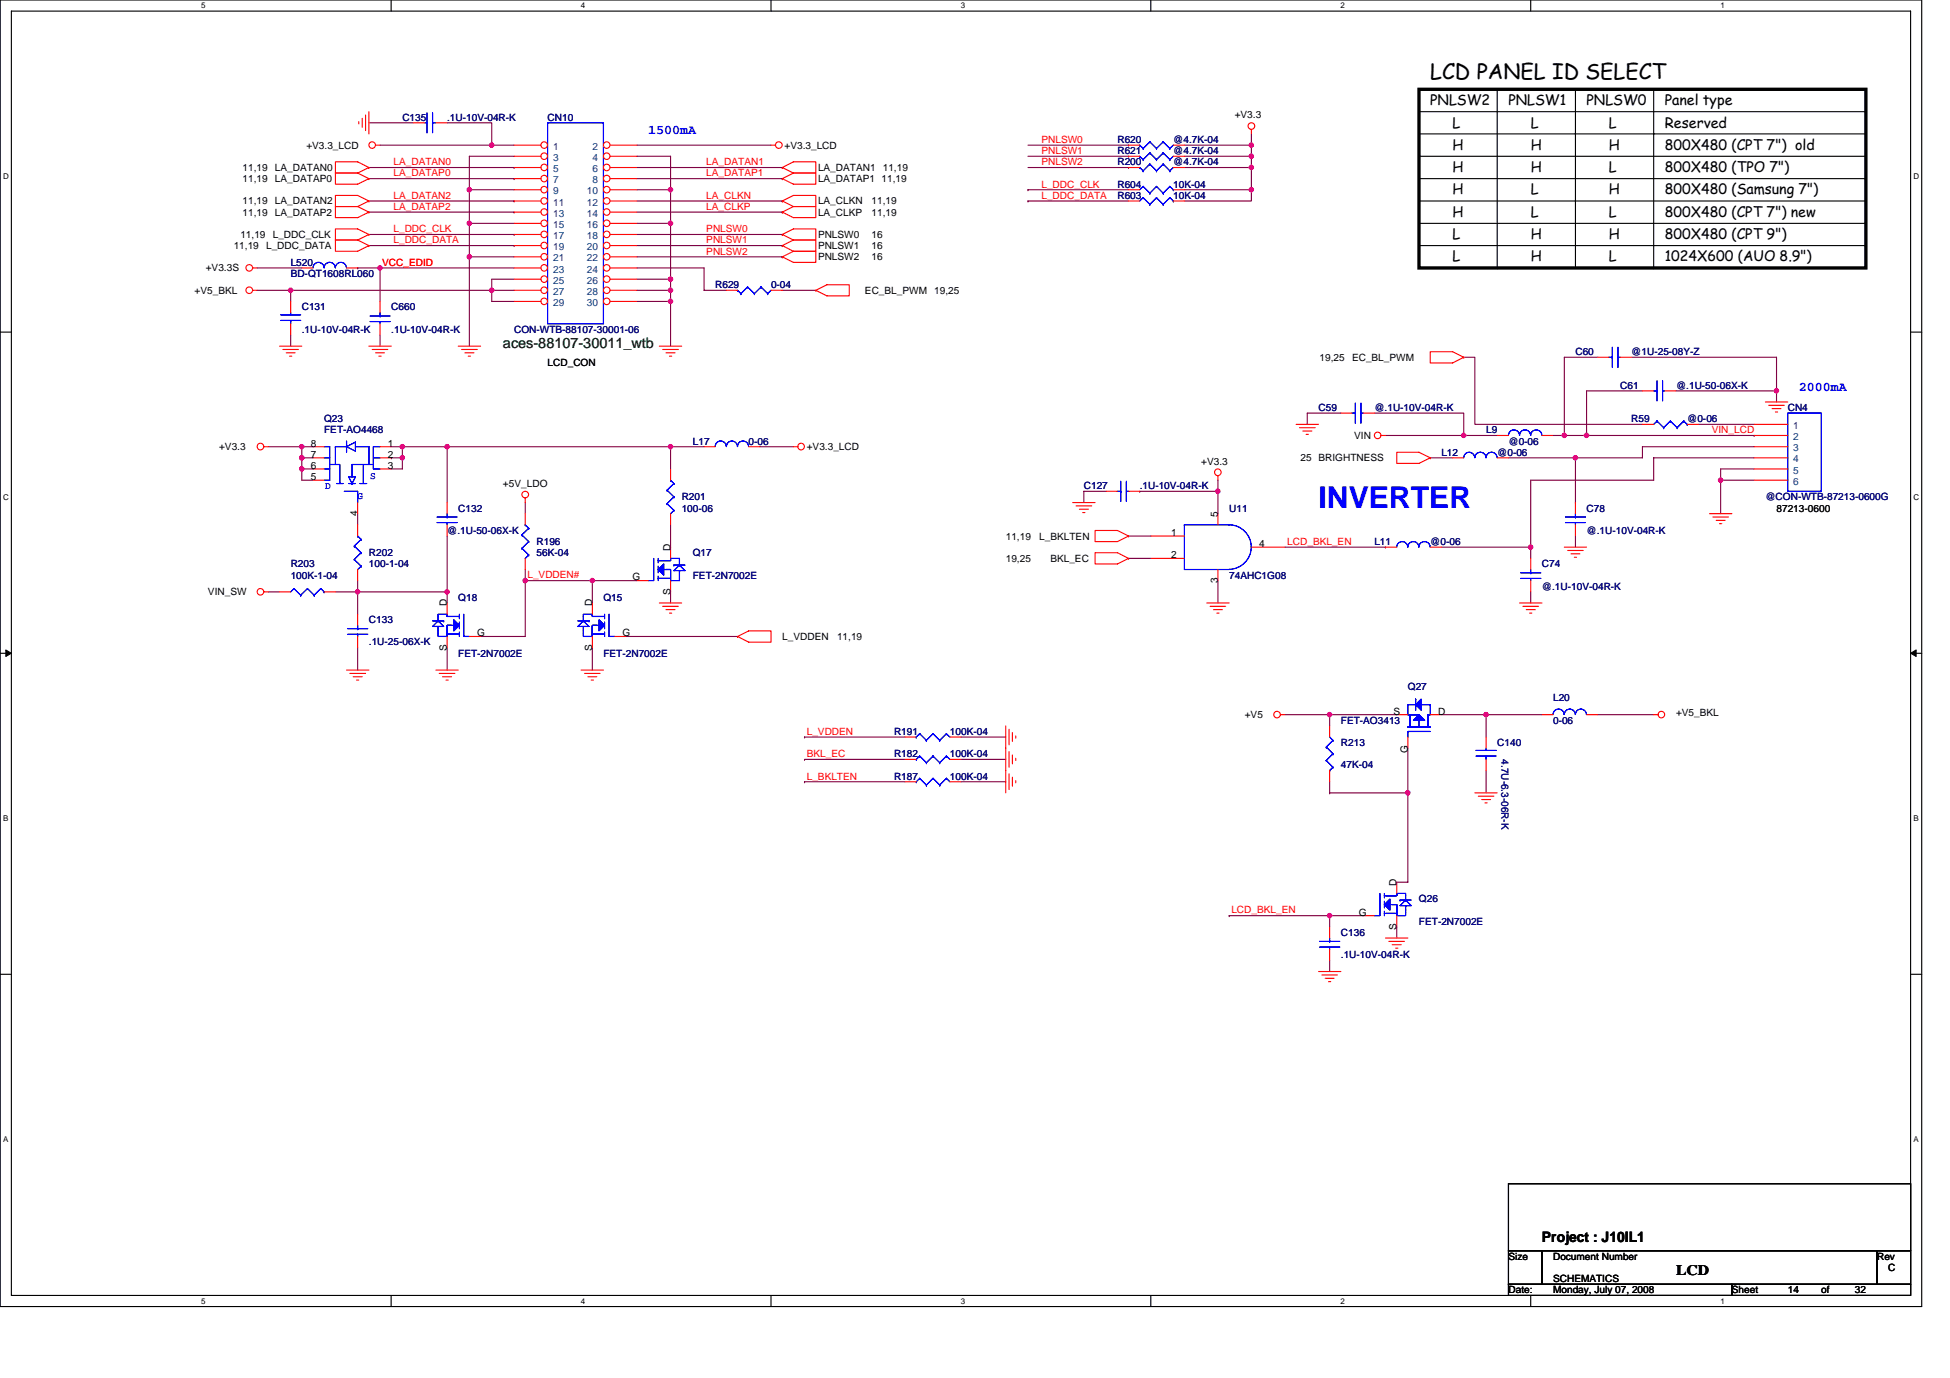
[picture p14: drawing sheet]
<svg xmlns="http://www.w3.org/2000/svg" width="297mm" height="210mm" viewBox="0 0 297 210" stroke-linecap="round" stroke-linejoin="round" font-family="sans-serif">
<defs><g id="words">
<text font-size="4.6" fill="#00f" x="200.8" y="77.4">INVERTER</text>
<text font-size="3.2" x="217.9" y="12">LCD PANEL ID SELECT</text>
<g font-size="2.2">
<text x="217.9" y="16">PNLSW2</text>
<text x="229.8" y="16">PNLSW1</text>
<text x="241.7" y="16">PNLSW0</text>
<text x="253.6" y="16">Panel type</text>
<text x="221.3" y="19.4">L</text>
<text x="221.3" y="22.8">H</text>
<text x="233.2" y="19.4">L</text>
<text x="233.2" y="22.8">H</text>
<text x="245.1" y="22.8">H</text>
<text x="245.1" y="19.4">L</text>
<text x="253.6" y="22.8">800X480 (CPT 7&quot;) old</text>
<text x="253.6" y="19.4">Reserved</text>
<text x="221.3" y="26.2">H</text>
<text x="221.3" y="29.6">H</text>
<text x="233.2" y="29.6">L</text>
<text x="233.2" y="26.2">H</text>
<text x="245.1" y="26.2">L</text>
<text x="245.1" y="29.6">H</text>
<text x="253.6" y="29.6">800X480 (Samsung 7&quot;)</text>
<text x="253.6" y="26.2">800X480 (TPO 7&quot;)</text>
<text x="221.3" y="33">H</text>
<text x="233.2" y="33">L</text>
<text x="245.1" y="33">L</text>
<text x="253.6" y="33">800X480 (CPT 7&quot;) new</text>
<text x="221.3" y="36.4">L</text>
<text x="221.3" y="39.8">L</text>
<text x="233.2" y="39.8">H</text>
<text x="233.2" y="36.4">H</text>
<text x="245.1" y="36.4">H</text>
<text x="245.1" y="39.8">L</text>
<text x="253.6" y="36.4">800X480 (CPT 9&quot;)</text>
<text x="253.6" y="39.8">1024X600 (AUO 8.9&quot;)</text>
<text x="234.9" y="189.2">Project : J10IL1</text>
<text x="255.3" y="194.3">LCD</text>
</g>
<text font-size="2.2" fill="#008000" x="76.6" y="53">aces-88107-30011_wtb</text>
<g font-size="2" fill="#00f">
<text x="98.7" y="20.4">1500mA</text>
<text x="274" y="59.6">2000mA</text>
</g>
<g font-size="1.5">
<text x="46.7" y="22.6">+V3.3_LCD</text>
<text x="119.5" y="22.6">+V3.3_LCD</text>
<text x="188.1" y="18.1">+V3.3</text>
<text x="37" y="27.7">11,19</text>
<text x="37" y="26">11,19</text>
<text x="41.9" y="27.7">LA_DATAP0</text>
<text x="41.9" y="26">LA_DATAN0</text>
<text x="124.6" y="26">LA_DATAN1</text>
<text x="124.6" y="27.7">LA_DATAP1 11,19</text>
<text x="134.5" y="26">11,19</text>
<text x="37" y="31.2">11,19</text>
<text x="37" y="32.9">11,19</text>
<text x="41.9" y="31.2">LA_DATAN2</text>
<text x="41.9" y="32.9">LA_DATAP2</text>
<text x="124.6" y="31.2">LA_CLKN</text>
<text x="124.6" y="32.9">LA_CLKP</text>
<text x="132.8" y="31.2">11,19</text>
<text x="132.8" y="32.9">11,19</text>
<text x="31.3" y="41.4">+V3.3S</text>
<text x="35.6" y="38">11,19</text>
<text x="36.6" y="36.3">11,19</text>
<text x="40.5" y="38">L_DDC_DATA</text>
<text x="41.5" y="36.3">L_DDC_CLK</text>
<text x="124.6" y="38">PNLSW1</text>
<text x="124.6" y="39.7">PNLSW2</text>
<text x="124.6" y="36.3">PNLSW0</text>
<text x="132.8" y="38">16</text>
<text x="132.8" y="39.7">16</text>
<text x="132.8" y="36.3">16</text>
<text x="29.7" y="44.8">+V5_BKL</text>
<text x="131.8" y="44.8">EC_BL_PWM</text>
<text x="142.3" y="44.8">19,25</text>
<text x="83.4" y="55.8">LCD_CON</text>
<text x="201" y="55">19,25</text>
<text x="205.9" y="55">EC_BL_PWM</text>
<text x="33.4" y="68.6">+V3.3</text>
<text x="47.3" y="71.4">6</text>
<text x="47.3" y="69.7">7</text>
<text x="47.3" y="68.1">8</text>
<text x="59.1" y="68.1">1</text>
<text x="59.1" y="69.7">2</text>
<text x="59.1" y="71.4">3</text>
<text x="122.9" y="68.6">+V3.3_LCD</text>
<text x="183" y="70.8">+V3.3</text>
<text x="198.1" y="70.3">25 BRIGHTNESS</text>
<text x="206.3" y="66.9">VIN</text>
<text x="47.3" y="73.2">5</text>
<text x="76.6" y="74.2">+5V_LDO</text>
<text x="270.6" y="78">87213-0600</text>
<text x="54.5" y="78.6" transform="rotate(-90 54.5 78.6)">4</text>
<text x="102.1" y="83.9" transform="rotate(-90 102.1 83.9)">D</text>
<text x="153.2" y="82.2">11,19</text>
<text x="158.3" y="82.2">L_BKLTEN</text>
<text x="178.4" y="81.7">1</text>
<text x="185.5" y="78.8" transform="rotate(-90 185.5 78.8)">5</text>
<text x="191.8" y="83.4">4</text>
<text x="96.4" y="88.5">G</text>
<text x="153.2" y="85.6">19,25</text>
<text x="160" y="85.6">BKL_EC</text>
<text x="178.4" y="85.1">2</text>
<text x="185.5" y="88.8" transform="rotate(-90 185.5 88.8)">3</text>
<text x="31.7" y="90.7">VIN_SW</text>
<text x="68.1" y="92.4" transform="rotate(-90 68.1 92.4)">D</text>
<text x="90.2" y="92.4" transform="rotate(-90 90.2 92.4)">D</text>
<text x="102.1" y="90.7" transform="rotate(-90 102.1 90.7)">S</text>
<text x="68.1" y="99.2" transform="rotate(-90 68.1 99.2)">S</text>
<text x="72.7" y="97">G</text>
<text x="90.2" y="99.2" transform="rotate(-90 90.2 99.2)">S</text>
<text x="94.8" y="97">G</text>
<text x="119.2" y="97.5">L_VDDEN</text>
<text x="127.5" y="97.5">11,19</text>
<text x="189.6" y="109.4">+V5</text>
<text x="212.3" y="108.9">S</text>
<text x="219.1" y="108.9">D</text>
<text x="255.3" y="109.1">+V5_BKL</text>
<text x="214.4" y="114.7" transform="rotate(-90 214.4 114.7)">G</text>
<text x="212.7" y="135" transform="rotate(-90 212.7 135)">D</text>
<text x="207" y="139.5">G</text>
<text x="212.7" y="141.7" transform="rotate(-90 212.7 141.7)">S</text>
<text x="229.8" y="192">Size</text>
<text x="236.6" y="192">Document Number</text>
<text x="285.9" y="192">Rev</text>
<text x="229.8" y="197.1">Date:</text>
<text x="236.6" y="195.4">SCHEMATICS</text>
<text x="236.6" y="197.1">Monday, July 07, 2008</text>
<text x="263.8" y="197.1">Sheet</text>
<text x="272.3" y="197.1">14</text>
<text x="277.4" y="197.1">of</text>
<text x="282.5" y="197.1">32</text>
<text x="287.6" y="193.7">C</text>
</g>
<g font-size="1.5" fill="#000080">
<text x="61.3" y="18.4">C135</text>
<text x="68.1" y="18.4">.1U-10V-04R-K</text>
<text x="83.4" y="18.4">CN10</text>
<text x="170.2" y="23.5">R621</text>
<text x="170.2" y="21.8">R620</text>
<text x="178.7" y="23.5">@4.7K-04</text>
<text x="178.7" y="21.8">@4.7K-04</text>
<text x="170.2" y="28.6">R604</text>
<text x="170.2" y="25.2">R200</text>
<text x="178.7" y="28.6">10K-04</text>
<text x="178.7" y="25.2">@4.7K-04</text>
<text x="170.2" y="30.3">R603</text>
<text x="178.7" y="30.3">10K-04</text>
<text x="44.3" y="40.5">L520</text>
<text x="44.3" y="42.2">BD-QT1608RL060</text>
<text x="46" y="47.3">C131</text>
<text x="59.6" y="47.3">C660</text>
<text x="108.9" y="43.9">R629</text>
<text x="117.4" y="43.9">0-04</text>
<text x="46" y="50.7">.1U-10V-04R-K</text>
<text x="59.6" y="50.7">.1U-10V-04R-K</text>
<text x="78.3" y="50.7">CON-WTB-88107-30001-06</text>
<text x="240" y="54.1">C60</text>
<text x="246.8" y="59.2">C61</text>
<text x="248.5" y="54.1">@1U-25-08Y-Z</text>
<text x="255.3" y="59.2">@.1U-50-06X-K</text>
<text x="49.4" y="64.3">Q23</text>
<text x="200.8" y="62.6">C59</text>
<text x="209.4" y="62.6">@.1U-10V-04R-K</text>
<text x="248.5" y="64.3">R59</text>
<text x="257" y="64.3">@0-06</text>
<text x="272.3" y="62.6">CN4</text>
<text x="49.4" y="66">FET-AO4468</text>
<text x="105.5" y="67.7">L17</text>
<text x="114" y="67.7">0-06</text>
<text x="219.6" y="69.4">L12</text>
<text x="226.4" y="66">L9</text>
<text x="228.1" y="69.4">@0-06</text>
<text x="229.8" y="67.7">@0-06</text>
<text x="69.8" y="78">C132</text>
<text x="103.8" y="76.2">R201</text>
<text x="103.8" y="78">100-06</text>
<text x="165.1" y="74.5">C127</text>
<text x="173.6" y="74.5">.1U-10V-04R-K</text>
<text x="187.2" y="78">U11</text>
<text x="241.7" y="78">C78</text>
<text x="268.9" y="76.2">@CON-WTB-87213-0600G</text>
<text x="68.1" y="81.3">@.1U-50-06X-K</text>
<text x="81.7" y="83.1">R196</text>
<text x="209.4" y="83.1">L11</text>
<text x="217.9" y="83.1">@0-06</text>
<text x="241.7" y="81.3">@.1U-10V-04R-K</text>
<text x="44.3" y="86.5">R203</text>
<text x="44.3" y="88.2">100K-1-04</text>
<text x="56.2" y="84.8">R202</text>
<text x="56.2" y="86.5">100-1-04</text>
<text x="81.7" y="84.8">56K-04</text>
<text x="105.5" y="84.8">Q17</text>
<text x="105.5" y="88.2">FET-2N7002E</text>
<text x="187.2" y="88.2">74AHC1G08</text>
<text x="234.9" y="86.5">C74</text>
<text x="234.9" y="89.9">@.1U-10V-04R-K</text>
<text x="56.2" y="95">C133</text>
<text x="69.8" y="91.6">Q18</text>
<text x="91.9" y="91.6">Q15</text>
<text x="56.2" y="98.4">.1U-25-06X-K</text>
<text x="69.8" y="100.1">FET-2N7002E</text>
<text x="91.9" y="100.1">FET-2N7002E</text>
<text x="214.5" y="105.2">Q27</text>
<text x="236.6" y="106.9">L20</text>
<text x="136.2" y="112">R191</text>
<text x="144.7" y="112">100K-04</text>
<text x="204.3" y="113.7">R213</text>
<text x="204.3" y="110.3">FET-AO3413</text>
<text x="228.1" y="113.7">C140</text>
<text x="236.6" y="110.3">0-06</text>
<text x="136.2" y="115.4">R182</text>
<text x="136.2" y="118.8">R187</text>
<text x="144.7" y="115.4">100K-04</text>
<text x="144.7" y="118.8">100K-04</text>
<text x="204.3" y="117.1">47K-04</text>
<text x="228.7" y="115.7" transform="rotate(90 228.7 115.7)">4.7U-6.3-06R-K</text>
<text x="216.2" y="137.5">Q26</text>
<text x="204.3" y="142.6">C136</text>
<text x="216.2" y="140.9">FET-2N7002E</text>
<text x="204.3" y="146">.1U-10V-04R-K</text>
</g>
<g font-size="1.5" fill="#004080">
<text x="84.3" y="22.8">1</text>
<text x="90.2" y="22.8">2</text>
<text x="84.3" y="24.5">3</text>
<text x="84.3" y="26.2">5</text>
<text x="84.3" y="27.9">7</text>
<text x="84.3" y="29.6">9</text>
<text x="89.4" y="29.6">10</text>
<text x="90.2" y="24.5">4</text>
<text x="90.2" y="26.2">6</text>
<text x="90.2" y="27.9">8</text>
<text x="84.3" y="31.3">11</text>
<text x="84.3" y="33">13</text>
<text x="84.3" y="34.7">15</text>
<text x="89.4" y="31.3">12</text>
<text x="89.4" y="33">14</text>
<text x="89.4" y="34.7">16</text>
<text x="84.3" y="36.4">17</text>
<text x="84.3" y="38.1">19</text>
<text x="84.3" y="39.8">21</text>
<text x="84.3" y="41.5">23</text>
<text x="89.4" y="36.4">18</text>
<text x="89.4" y="38.1">20</text>
<text x="89.4" y="39.8">22</text>
<text x="89.4" y="41.5">24</text>
<text x="84.3" y="43.2">25</text>
<text x="84.3" y="44.9">27</text>
<text x="84.3" y="46.6">29</text>
<text x="89.4" y="43.2">26</text>
<text x="89.4" y="44.9">28</text>
<text x="89.4" y="46.6">30</text>
<text x="273.2" y="65.4">1</text>
<text x="273.2" y="67.1">2</text>
<text x="273.2" y="68.8">3</text>
<text x="273.2" y="70.5">4</text>
<text x="273.2" y="72.2">5</text>
<text x="273.2" y="73.9">6</text>
</g>
<g font-size="1.5" fill="#f00">
<text x="158.6" y="21.8">PNLSW0</text>
<text x="158.6" y="23.5">PNLSW1</text>
<text x="59.9" y="25.2">LA_DATAN0</text>
<text x="59.9" y="26.9">LA_DATAP0</text>
<text x="107.6" y="25.2">LA_DATAN1</text>
<text x="107.6" y="26.9">LA_DATAP1</text>
<text x="158.6" y="25.2">PNLSW2</text>
<text x="158.6" y="28.6">L_DDC_CLK</text>
<text x="59.9" y="30.3">LA_DATAN2</text>
<text x="59.9" y="32">LA_DATAP2</text>
<text x="59.9" y="35.4">L_DDC_CLK</text>
<text x="107.6" y="35.4">PNLSW0</text>
<text x="107.6" y="30.3">LA_CLKN</text>
<text x="107.6" y="32">LA_CLKP</text>
<text x="158.6" y="30.3">L_DDC_DATA</text>
<text x="58.2" y="40.5">VCC_EDID</text>
<text x="59.9" y="37.1">L_DDC_DATA</text>
<text x="107.6" y="37.1">PNLSW1</text>
<text x="107.6" y="38.8">PNLSW2</text>
<text x="260.7" y="66">VIN_LCD</text>
<text x="196.1" y="83">LCD_BKL_EN</text>
<text x="80.3" y="88.1">L_VDDEN#</text>
<text x="122.9" y="112">L_VDDEN</text>
<text x="122.9" y="115.4">BKL_EC</text>
<text x="122.9" y="118.8">L_BKLTEN</text>
<text x="187.6" y="139.2">LCD_BKL_EN</text>
</g>
<g font-size="1.5" fill="#00f">
<text x="49.5" y="74.5">D</text>
<text x="54.5" y="76.1">G</text>
<text x="56.4" y="73">S</text>
</g>
<g font-size="1.2">
<text x="30.6" y="1.2">5</text>
<text x="88.5" y="1.2">4</text>
<text x="146.4" y="1.2">3</text>
<text x="204.2" y="1.2">2</text>
<text x="262.1" y="1.2">1</text>
<text x=".5" y="27.2">D</text>
<text x="291.5" y="27.2">D</text>
<text x=".5" y="76.1">C</text>
<text x="291.5" y="76.1">C</text>
<text x=".5" y="125.1">B</text>
<text x="291.5" y="125.1">B</text>
<text x=".5" y="174">A</text>
<text x="291.5" y="174">A</text>
<text x="30.6" y="198.6">5</text>
<text x="88.5" y="198.6">4</text>
<text x="146.4" y="198.6">3</text>
<text x="204.2" y="198.6">2</text>
<text x="262.1" y="198.6">1</text>
</g>
</g></defs>
<path d="M0 0h292.7v199.1h-292.7zM1.7 1.7h289.3v195.7h-289.3z" fill="none" stroke="#000" stroke-width=".17"/>
<g fill="#fff">
<path d="M30.6 .2h.7v1.3h-.7z"/>
<path d="M30.6 197.6h.7v1.3h-.7z"/>
</g>
<path d="M59.6 0v1.7M59.6 197.4v1.7" fill="none" stroke="#000" stroke-width=".17"/>
<g fill="#fff">
<path d="M88.5 .2h.7v1.3h-.7z"/>
<path d="M88.5 197.6h.7v1.3h-.7z"/>
</g>
<path d="M117.5 0v1.7M117.5 197.4v1.7" fill="none" stroke="#000" stroke-width=".17"/>
<g fill="#fff">
<path d="M146.4 .2h.6v1.3h-.6z"/>
<path d="M146.4 197.6h.6v1.3h-.6z"/>
</g>
<path d="M175.3 0v1.7M175.3 197.4v1.7" fill="none" stroke="#000" stroke-width=".17"/>
<g fill="#fff">
<path d="M204.2 .2h.7v1.3h-.7z"/>
<path d="M204.2 197.6h.7v1.3h-.7z"/>
</g>
<path d="M233.2 0v1.7M233.2 197.4v1.7" fill="none" stroke="#000" stroke-width=".17"/>
<g fill="#fff">
<path d="M262.1 .2h.6v1.3h-.6z"/>
<path d="M262.1 197.6h.6v1.3h-.6z"/>
<path d="M.5 26.1h.8v1.4h-.8z"/>
<path d="M291.5 26.1h.8v1.4h-.8z"/>
<path d="M.5 75.1h.8v1.3h-.8z"/>
<path d="M291.5 75.1h.8v1.3h-.8z"/>
</g>
<path d="M0 50.6h1.7M291 50.6h1.7" fill="none" stroke="#000" stroke-width=".17"/>
<g fill="#fff">
<path d="M.5 124h.7v1.3h-.7z"/>
<path d="M291.5 124h.7v1.3h-.7z"/>
</g>
<path d="M0 99.5h1.7M291 99.5h1.7" fill="none" stroke="#000" stroke-width=".17"/>
<path d="M.9 99l.8 .5-.8 .5zM291 99.5l.9-.5v1z" fill="#000" stroke="#000" stroke-width=".15"/>
<g fill="#fff">
<path d="M.5 172.9h.7v1.3h-.7z"/>
<path d="M291.5 172.9h.7v1.3h-.7z"/>
</g>
<g fill="none" stroke="#000" stroke-width=".17">
<path d="M216.2 17h68M228.1 13.6v27.2M240 13.6v27.2M251.9 13.6v27.2M284.2 17h.1M216.2 20.4h68M216.2 23.8h68M216.2 27.2h68M216.2 34h68M216.2 37.4h68M216.2 30.6h68M284.2 34h.1"/>
<path d="M284.2 37.4h.1M284.2 30.6h.1M228.1 40.8h.1M251.9 40.8h.1M0 148.5h1.7M291 148.5h1.7M229.8 180.4h61.2v10.2h-61.2zM229.8 190.6h5.1v5.1h-5.1zM229.8 195.7h34v1.7h-34zM234.9 190.6h51v5.1h-51zM263.8 195.7h27.2v1.7h-27.2zM285.9 190.6h5.1v5.1h-5.1z"/>
</g>
<g fill="none" stroke="#800040" stroke-width=".17">
<path d="M56.2 18.7h6.8M68.1 18.7h6.8v3.4M56.2 30.6h22.1M56.2 25.5h22.1M56.2 32.3h22.1M56.2 27.2h22.1M56.2 35.7h22.1M56.2 37.4h22.1M57.9 22.1h17M71.5 39.1v13.6M71.5 34h.1M71.5 34h6.8"/>
<path d="M71.5 28.9h.1M71.5 28.9h6.8M71.5 39.1h6.8M71.5 39.1h.1M74.9 22.1h.1M74.9 22.1h3.4M78.3 30.6h.1M78.3 25.5h.1M78.3 32.3h.1M78.3 27.2h.1M78.3 35.7h.1M78.3 37.4h.1"/>
<path d="M78.3 23.8h-6.8v15.3M97 23.8h5.1v20.4M97 22.1h20.5M97 28.9h5.1M97 34h5.1M97 30.6h22.2M97 25.5h22.2M97 32.3h22.2M97 27.2h22.2M97 35.7h22.2M97 37.4h22.2M97 39.1h22.2"/>
<path d="M102.1 34h.1M102.1 28.9h.1M119.2 25.5h.1M119.2 35.7h.1M119.2 37.4h.1M119.2 30.6h.1M119.2 27.2h.1M119.2 39.1h.1M119.2 32.3h.1M156.6 30.6h.1M156.6 28.9h.1M156.6 22.1h15.3"/>
<path d="M156.6 30.6h15.3M156.6 25.5h15.3M156.6 23.8h15.3M156.6 28.9h15.3M171.9 22.1h.1M171.9 23.8h.1M171.9 25.5h.1M180.4 25.5h10.2M180.4 22.1h10.2M180.4 23.8h10.2M190.6 23.8h.1M190.6 22.1h.1"/>
<path d="M190.6 23.8v1.7M190.6 22.1v1.7M190.6 20.4v1.7M190.6 25.5v3.4h-10.2M190.6 25.5h.1M190.6 28.9v1.7h-10.2M39.2 40.8h6.8M39.2 44.2h5.1M44.3 44.2h.1M44.3 44.2h30.6v1.7h3.4M44.3 51.1v1.6M44.3 44.2v1.7"/>
<path d="M54.5 40.8h3.4v5.1M54.5 40.8h.1M57.9 40.8h.1M57.9 51.1v1.6M57.9 40.8h20.4M78.3 42.5h-3.4v1.7h3.4M97 40.8h10.2v3.4h3.5M97 44.2h5.1M97 42.5h5.1M97 45.9h5.1M102.1 44.2v1.7M102.1 45.9v6.8"/>
<path d="M102.1 45.9h.1M102.1 44.2h.1M102.1 42.5h.1M119.2 44.2h5.1M223 54.4h1.7v10.3h25.5M243.4 54.4h-5.1v12M248.5 54.4h22.1v5.2M250.2 59.6h-8.5v6.8h25.5M255.3 59.6h15.3M270.6 59.6v1.7M270.6 59.6h.1M40.9 68.1h5.1"/>
<path d="M46 71.5h.1M46 68.1v5.1h1.7M46 68.1h.1M46 69.8h1.7M46 68.1h1.7M46 71.5h1.7M46 69.8h.1M54.5 78.3v1.7M59.6 68.1h1.7M59.6 69.8h.1M59.6 69.8h1.7M61.3 68.1h6.8v8.5"/>
<path d="M61.3 68.1h.1M61.3 69.8v1.7h-1.7M61.3 68.1v1.7M68.1 68.1h.1M68.1 68.1h39.1M80 76.6v1.7M102.1 80v3.4M102.1 68.1v3.4M102.1 68.1h.1M115.8 68.1h5.1M168.5 74.9h-3.4v1.7M173.6 74.9h.1"/>
<path d="M173.6 74.9h11.9M185.5 74.9v3.4M185.5 73.2v1.7M204.3 62.9h-5.2v1.8M209.4 62.9h13.6v3.5M211 66.4h12M217.9 69.8h3.4M223 66.4h.1M223 66.4h5.1M229.8 69.8h10.2M236.6 66.4h5.1M238.3 66.4h.1"/>
<path d="M240 76.6h.1M240 69.8v6.8M241.7 66.4h.1M258.7 64.7h8.5M262.1 73.2h.1M262.1 73.2h5.1M262.1 73.2v5.1M267.2 68.1h-17v1.7h-10.2M267.2 69.8h-15.3v3.4h-18.7v10.2M267.2 71.5h-5.1v1.7M267.2 66.4h.1M40.9 90.2h1.7"/>
<path d="M51.1 90.2h3.4M54.5 98.7v3.4M54.5 90.2v3.4M54.5 90.2h.1M54.5 88.5v1.7M54.5 90.2h13.6M68.1 81.7v8.5M68.1 90.2v1.7M68.1 98.7v3.4M80 86.8v1.7M80 88.5h.1M80 88.5v8.5h-6.8"/>
<path d="M80 88.5h10.2M90.2 98.7v3.4M90.2 88.5v3.4M90.2 88.5h6.8M95.3 97h17M102.1 90.2v1.7M171.9 81.7h3.4M171.9 85.1h3.4M185.5 88.5v3.4M195.7 83.4h15.3M211 83.4h.1M219.6 83.4h13.6"/>
<path d="M233.2 90.2v1.7M233.2 83.4v1.7M233.2 83.4h.1M240 81.7v1.7M122.6 115.7h.1M122.6 119.1h.1M122.6 112.3h.1M122.6 115.7h15.3M122.6 119.1h15.3M122.6 112.3h15.3M146.4 115.7h6.8M146.4 119.1h6.8"/>
<path d="M146.4 112.3h6.8M195.7 108.9h6.8M202.5 108.9h.1M202.5 108.9v1.7M202.5 119.1v1.7M202.5 108.9h10.3M214.5 114v6.8M219.6 108.9h6.8M226.4 108.9v3.4M226.4 108.9h.1M226.4 117.4v3.4M226.4 108.9h8.5"/>
<path d="M243.4 108.9h8.5M187.2 139.5h.1M187.2 139.5h15.3M202.5 139.5h5.1M202.5 120.8h.1M202.5 139.5h.1M202.5 120.8h12M202.5 139.5v1.7M214.5 120.8v13.6h-1.7M202.5 146.3v1.7M212.8 141.2v1.7"/>
</g>
<g fill="#f0f" stroke="#f0f" stroke-width=".17">
<circle cx="74.9" cy="22.1" r=".33"/>
<circle cx="71.5" cy="34" r=".33"/>
<circle cx="102.1" cy="45.9" r=".33"/>
<circle cx="71.5" cy="28.9" r=".33"/>
<circle cx="102.1" cy="34" r=".33"/>
<circle cx="102.1" cy="44.2" r=".33"/>
<circle cx="71.5" cy="39.1" r=".33"/>
<circle cx="102.1" cy="42.5" r=".33"/>
<circle cx="102.1" cy="28.9" r=".33"/>
<circle cx="190.6" cy="23.8" r=".33"/>
<circle cx="190.6" cy="22.1" r=".33"/>
<circle cx="262.1" cy="73.2" r=".33"/>
<circle cx="240" cy="69.8" r=".33"/>
<circle cx="241.7" cy="66.3" r=".33"/>
<circle cx="238.3" cy="66.3" r=".33"/>
<circle cx="233.2" cy="83.4" r=".33"/>
<circle cx="223" cy="66.3" r=".33"/>
<circle cx="270.6" cy="59.6" r=".33"/>
<circle cx="185.5" cy="74.9" r=".33"/>
<circle cx="61.3" cy="68.1" r=".33"/>
<circle cx="46" cy="71.4" r=".33"/>
<circle cx="90.2" cy="88.5" r=".33"/>
<circle cx="80" cy="88.5" r=".33"/>
<circle cx="46" cy="69.8" r=".33"/>
<circle cx="46" cy="68.1" r=".33"/>
<circle cx="68.1" cy="90.2" r=".33"/>
<circle cx="54.5" cy="90.2" r=".33"/>
<circle cx="61.3" cy="69.8" r=".33"/>
<circle cx="68.1" cy="68.1" r=".33"/>
<circle cx="190.6" cy="28.9" r=".33"/>
<circle cx="190.6" cy="25.5" r=".33"/>
<circle cx="57.9" cy="40.8" r=".33"/>
<circle cx="74.9" cy="44.2" r=".33"/>
<circle cx="44.3" cy="44.2" r=".33"/>
<circle cx="226.4" cy="108.9" r=".33"/>
<circle cx="202.5" cy="108.9" r=".33"/>
<circle cx="214.4" cy="120.8" r=".33"/>
<circle cx="202.5" cy="139.5" r=".33"/>
<circle cx="102.1" cy="68.1" r=".33"/>
</g>
<g fill="none" stroke="#f00" stroke-width=".17">
<path d="M54.6 18.5v.4M55.2 18v1.4M55.7 17.5v2.4M56.2 17v3.4M190.6 19.7v.7M54.5 26.4h-3.4v1.7h3.4l1.7-.9M54.5 31.5h-3.4v1.7h3.4l1.7-.9M54.5 36.6h-3.4v1.7h3.4l1.7-.9M54.5 26.4l1.7 .8M54.5 31.5l1.7 .8M54.5 36.6l1.7 .8M56.2 27.2h.1"/>
<path d="M56.2 30.6l-1.7-.8h-3.4v1.7h3.4M56.2 30.6h.1M56.2 25.5l-1.7-.8h-3.4v1.7h3.4M56.2 25.5h.1M56.2 32.3h.1M56.2 35.7l-1.7-.8h-3.4v1.7h3.4M56.2 35.7h.1M56.2 37.4h.1M56.2 30.6l-1.7 .9M56.2 25.5l-1.7 .9M56.2 35.7l-1.7 .9M57.2 22.1h.7"/>
<path d="M117.5 22.1h.6M119.2 37.4h.1M119.2 39.1h.1M119.2 35.7l1.7-.8h3.4v1.7h-3.4M119.2 35.7h.1M119.2 30.6l1.7-.8h3.4v1.7h-3.4M119.2 30.6h.1M119.2 32.3h.1M119.2 25.5l1.7-.8h3.4v1.7h-3.4M119.2 25.5h.1M119.2 27.2h.1M119.2 37.4l1.7 .9"/>
<path d="M119.2 35.7l1.7 .9M119.2 30.6l1.7 .9M119.2 25.5l1.7 .9M120.9 36.6h3.4v1.7h-3.4M120.9 38.3h3.4v1.7h-3.4l-1.7-.9M120.9 31.5h3.4v1.7h-3.4l-1.7-.9M120.9 26.4h3.4v1.7h-3.4l-1.7-.9M120.9 36.6l-1.7 .8M120.9 38.3l-1.7 .8M120.9 31.5l-1.7 .8M120.9 26.4l-1.7 .8M171.9 23.8h1.7"/>
<path d="M171.9 30.6h1.7M171.9 28.9h1.7M171.9 25.5h1.7M178.7 23.8h1.7M178.7 30.6h1.7M178.7 28.9h1.7M178.7 25.5h1.7M38.5 44.2h.7M38.5 40.8h.7M42.6 52.7h3.4M43.1 53.3h2.4M43.6 53.8h1.4"/>
<path d="M44.1 54.3h.3M56.2 52.7h3.4M56.7 53.3h2.4M57.2 53.8h1.4M57.7 54.3h.4M57.9 45.9v1.7M57.9 49.3v1.8M69.8 52.7h3.4M70.3 53.3h2.4M70.8 53.8h1.4M71.3 54.3h.4M100.4 52.7h3.4"/>
<path d="M100.9 53.3h2.4M101.4 53.8h1.4M102 54.3h.3M110.7 44.2h1.6M117.5 44.2h1.7M124.3 44.2l1.7-.8h3.4v1.7h-3.4zM124.3 44.2h.1M217.9 53.6h3.4l1.7 .8-1.7 .9h-3.4zM223 54.4h.1M250.2 59.6h1.7M253.6 59.6h1.7M40.2 68.1h.7"/>
<path d="M80 75.9v.7M107.2 68.1h1.7M114 68.1h1.8M120.9 68.1h.6M163.4 76.6h3.4M163.9 77.1h2.4M164.4 77.6h1.4M164.9 78.1h.4M185.5 72.5v.7M185.5 78.3v1.7M197.4 64.7h3.4M197.9 65.2h2.4"/>
<path d="M198.5 65.7h1.3M199 66.2h.3M204.3 62.9h1.6M207.6 62.9h1.8M210.4 66.4h.6M212.8 68.9h3.4l1.7 .9-1.7 .8h-3.4zM217.9 69.8h.1M221.3 69.8h1.7M228.1 69.8h1.7M250.2 64.7h1.7M257 64.7h1.7M260.4 78.3h3.4"/>
<path d="M260.9 78.8h2.4M261.4 79.3h1.4M261.9 79.8h.4M267.2 68.1h5.1M267.2 64.7h5.1M267.2 66.4h5.1M267.2 69.8h5.1M267.2 71.5h5.1M267.2 73.2h5.1M268.9 61.3h3.4M269.4 61.8h2.4M269.9 62.3h1.4"/>
<path d="M270.4 62.8h.4M40.2 90.2h.7M42.6 90.2h1.7M49.4 90.2h1.7M54.5 93.6v1.7M54.5 97v1.7M90.2 91.9v1.7M90.2 97v1.7M93.6 97h1.7M100.4 91.9h3.4M100.9 92.4h2.4M101.4 92.9h1.4"/>
<path d="M102 93.4h.3M112.3 97l1.7-.9h3.5v1.8h-3.5zM112.3 97h.1M166.8 84.2h3.4l1.7 .9-1.7 .8h-3.4zM166.8 80.8h3.4l1.7 .9-1.7 .8h-3.4zM171.9 85.1h.1M171.9 81.7h.1M175.3 85.1h5.1M175.3 81.7h5.1M183.8 91.9h3.4M184.3 92.4h2.4M184.8 92.9h1.4"/>
<path d="M185.4 93.4h.3M185.5 86.8v1.7M190.6 83.4h5.1M231.5 91.9h3.4M232 92.4h2.4M232.5 92.9h1.4M233 93.4h.3M233.2 85.1v1.7M233.2 88.5v1.7M238.3 83.4h3.4M238.8 83.9h2.4M239.3 84.4h1.4"/>
<path d="M239.8 84.9h.4M52.8 102.1h3.4M53.3 102.6h2.4M53.8 103.1h1.4M54.3 103.6h.3M66.4 102.1h3.4M66.9 102.6h2.4M67.4 103.1h1.4M67.9 103.6h.4M88.5 102.1h3.4M89 102.6h2.4M89.6 103.1h1.3"/>
<path d="M90.1 103.6h.3M137.9 112.3h1.7M144.7 112.3h1.7M153.2 110.6v10.2M153.7 111.1v2.4M153.7 114.5v2.4M153.7 117.9v2.4M154.2 111.6v1.4M154.2 115v1.4M154.2 118.4v1.4M154.7 112.1v.4M154.7 115.5v.4"/>
<path d="M154.7 119v.3M195 108.9h.7M202.5 110.6v1.7M202.5 117.4v1.7M212.8 108.9h1.7M214.5 112.3v1.7M217.9 108.9h1.7M251.9 108.9h.7M224.7 120.8h3.4M225.2 121.3h2.4M225.7 121.8h1.4M226.2 122.3h.3"/>
<path d="M200.8 148h3.5M201.4 148.6h2.3M201.9 149.1h1.3M202.4 149.6h.3M202.5 141.2v1.7M202.5 144.7v1.6M211 142.9h3.5M211.6 143.4h2.3M212.1 144h1.3M212.6 144.5h.3"/>
<circle cx="190.6" cy="19.2" r=".51"/>
<circle cx="56.7" cy="22.1" r=".5"/>
<circle cx="118.6" cy="22.1" r=".51"/>
<circle cx="38" cy="44.2" r=".51"/>
<circle cx="38" cy="40.8" r=".51"/>
<circle cx="39.7" cy="68" r=".51"/>
<circle cx="80" cy="75.4" r=".51"/>
<circle cx="122" cy="68" r=".51"/>
<circle cx="185.5" cy="72" r=".51"/>
<circle cx="209.9" cy="66.3" r=".5"/>
<circle cx="39.7" cy="90.2" r=".5"/>
<circle cx="194.5" cy="108.9" r=".5"/>
<circle cx="253.1" cy="108.9" r=".5"/>
</g>
<path d="M216.2 13.6h68v27.2h-68z" fill="none" stroke="#000" stroke-width=".51"/>
<g fill="none" stroke="#00f" stroke-width=".17">
<path d="M83.4 18.7h8.5v30.6h-8.5zM173.6 23.8h.1M173.6 25.5h.1M173.6 23.8l.5 .5M173.6 25.5l.5 .5M174.1 24.3h.1M174.1 30.1h.1M174.1 28.4h.1M174.1 26h.1M174.1 30.1l-.5 .5M174.1 30.1l1.1 1M174.1 28.4l-.5 .5"/>
<path d="M174.1 28.4l1.1 1M175.2 23.3h.1M175.2 31.1h.1M175.2 29.4h.1M175.2 25h.1M175.2 23.3l1 1M175.2 23.3l-1.1 1M175.2 25l1 1M175.2 25l-1.1 1M176.2 24.3h.1M176.2 30.1h.1M176.2 28.4h.1"/>
<path d="M176.2 26h.1M176.2 30.1l-1 1M176.2 30.1l1 1M176.2 28.4l-1 1M176.2 28.4l1 1M177.2 23.3h.1M177.2 31.1h.1M177.2 29.4h.1M177.2 25h.1M177.2 23.3l1 1M177.2 23.3l-1 1M177.2 25l1 1"/>
<path d="M177.2 25l-1 1M178.2 24.3h.1M178.2 30.1h.1M178.2 28.4h.1M178.2 26h.1M178.2 30.1l-1 1M178.2 30.1l.5 .5M178.2 28.4l-1 1M178.2 28.4l.5 .5M178.7 30.6h.1M178.7 28.9h.1M178.7 23.8l-.5 .5"/>
<path d="M178.7 25.5l-.5 .5M56.4 48.2h3M56.4 49h3M57.9 49v.3M57.9 48.2h.1M57.9 47.6v.6M112.3 44.2h.1M112.3 44.2l.6 .5M112.9 44.7h.1M113.9 43.7h.1M113.9 43.7l1 1M113.9 43.7l-1 1"/>
<path d="M114.9 44.7h.1M115.9 43.7h.1M115.9 43.7l1 1M115.9 43.7l-1 1M116.9 44.7h.1M117.5 44.2l-.6 .5M251.9 59.6h.5M252.4 58v3.1M252.4 59.6h.1M253.3 59.6h.3M253.3 58v3.1M108.9 68.1a.85 .85 0 0 1 .9-.9 .85 .85 0 0 1 .8 .9"/>
<path d="M110.7 68.1a.84 .84 0 0 1 .8-.9 .84 .84 0 0 1 .8 .9 .85 .85 0 0 1 .9-.9 .85 .85 0 0 1 .8 .9M180.4 80h6.8M180.4 80v6.8h6.8M180.4 80h.1M187.2 80a3.4 3.4 0 0 1 3.4 3.4 3.4 3.4 0 0 1-3.4 3.4M205.9 62.9h.6M206.5 61.4v3.1M206.5 62.9h.1M207.3 62.9h.3M207.3 61.4v3.1M223 69.7a.84 .84 0 0 1 .8-.8 .84 .84 0 0 1 .8 .8 .86 .86 0 0 1 .9-.8 .86 .86 0 0 1 .9 .8 .85 .85 0 0 1 .8-.8 .85 .85 0 0 1 .8 .8M252.4 64.2h.1"/>
<path d="M252.4 64.2l-.5 .5M252.4 64.2l1 1M253.4 65.2h.1M254.4 64.2h.1M254.4 64.2l-1 1M254.4 64.2l1.1 1M255.5 65.2h.1M256.5 64.2h.1M256.5 64.2l-1 1M256.5 64.2l.5 .5M257 64.7h.1M272.3 62.9h5.1v12h-5.1z"/>
<path d="M44.8 89.7h.1M44.8 89.7l-.5 .5M44.8 89.7l1 1M45.8 90.7h.1M46.8 89.7h.1M46.8 89.7l-1 1M46.8 89.7l1.1 1M47.9 90.7h.1M48.9 89.7h.1M48.9 89.7l-1 1M48.9 89.7l.5 .5M49.4 90.2h.1"/>
<path d="M53 95.8h3M53 96.6h3M54.5 96.6v.4M54.5 95.8h.1M54.5 95.3v.5M88 95.5l.9-.9 .8 .9zM88 94.6h.9M88.9 95.5v1.5h1.3M88.9 94.6h.1M88.9 94.6h.8M89.7 94.6h.1M90.2 93.6v.3h1.7"/>
<path d="M90.2 93.6v.3h1.9M90.2 96.6h1.9M90.2 93.6h-1.3v1M90.4 96.6h1.5M90.9 95.3h-.7v1.7M91.2 95.3h-1v1.7M92.1 93.6v.7M92.1 94.8v1M92.1 96.3v.7M92.8 93.6v3.4h.8M231.6 87.3h3.1M231.6 88.1h3.1"/>
<path d="M233.2 88.1v.4M233.2 87.3h.1M233.2 86.8v.5M139.6 112.3h.1M140.1 111.8h.1M140.1 111.8l1 1M140.1 111.8l-.5 .5M141.1 112.8h.1M142.1 111.8h.1M142.1 111.8l1 1M142.1 111.8l-1 1M143.1 112.8h.1"/>
<path d="M144.2 111.8h.1M144.2 111.8l.5 .5M144.2 111.8l-1.1 1M202 113.8h.1M202 115.9h.1M202 113.8l1 1.1M202 115.9l1 1M202.5 117.4h.1M202.5 112.3l.5 .5M203 112.8h.1M203 114.9h.1M203 116.9h.1"/>
<path d="M203 112.8l-1 1M203 114.9l-1 1M203 116.9l-.5 .5M214.5 110.8h3.4M214.8 109.1v1.5M214.8 108.9v1.9M215.6 107.4h-1.1v1.5h1.7M215.6 106.5h.1M215.6 106.5v1.7M216.2 109.7v1.1M216.5 107.4h1.4M217.9 108.9h-.4v1.7"/>
<path d="M217.9 108.9h-.4v1.9M217.9 111.5h-3.4v.8M217.9 107.4h.1M217.9 107.4v1.5M201 143.4h3.1M201 144.3h3.1M202.5 144.3v.4M202.5 143.4h.1M202.5 142.9v.5"/>
</g>
<g fill="#00f" stroke="#00f" stroke-width=".17">
<path d="M91.2 94.4l.9 .9-.9 .8z" fill-rule="evenodd"/>
<path d="M91.2 94.4l.9 .9-.9 .8z" fill-rule="evenodd"/>
<path d="M215.3 109.7l.9-.8 .8 .8z" fill-rule="evenodd"/>
<path d="M215.6 107.4l.9-.9v1.7z" fill-rule="evenodd"/>
<path d="M215.3 109.7l.9-.8 .8 .8z" fill-rule="evenodd"/>
<path d="M215.6 107.4l.9-.9v1.7z" fill-rule="evenodd"/>
</g>
<circle cx="82.9" cy="22.1" r=".5" fill="#fff" stroke="#f00" stroke-width=".17"/>
<path d="M78.3 22.1h4.1" fill="none" stroke="#f00" stroke-width=".17"/>
<circle cx="92.4" cy="22.1" r=".5" fill="#fff" stroke="#f00" stroke-width=".17"/>
<path d="M92.9 22.1h4.1" fill="none" stroke="#f00" stroke-width=".17"/>
<circle cx="82.9" cy="23.8" r=".5" fill="#fff" stroke="#f00" stroke-width=".17"/>
<path d="M78.3 23.8h4.1" fill="none" stroke="#f00" stroke-width=".17"/>
<circle cx="92.4" cy="23.8" r=".5" fill="#fff" stroke="#f00" stroke-width=".17"/>
<path d="M92.9 23.8h4.1" fill="none" stroke="#f00" stroke-width=".17"/>
<circle cx="82.9" cy="25.5" r=".5" fill="#fff" stroke="#f00" stroke-width=".17"/>
<path d="M78.3 25.5h4.1" fill="none" stroke="#f00" stroke-width=".17"/>
<circle cx="92.4" cy="25.5" r=".5" fill="#fff" stroke="#f00" stroke-width=".17"/>
<path d="M92.9 25.5h4.1" fill="none" stroke="#f00" stroke-width=".17"/>
<circle cx="82.9" cy="27.2" r=".5" fill="#fff" stroke="#f00" stroke-width=".17"/>
<path d="M78.3 27.2h4.1" fill="none" stroke="#f00" stroke-width=".17"/>
<circle cx="92.4" cy="27.2" r=".5" fill="#fff" stroke="#f00" stroke-width=".17"/>
<path d="M92.9 27.2h4.1" fill="none" stroke="#f00" stroke-width=".17"/>
<circle cx="82.9" cy="28.9" r=".5" fill="#fff" stroke="#f00" stroke-width=".17"/>
<path d="M78.3 28.9h4.1" fill="none" stroke="#f00" stroke-width=".17"/>
<circle cx="92.4" cy="28.9" r=".5" fill="#fff" stroke="#f00" stroke-width=".17"/>
<path d="M92.9 28.9h4.1" fill="none" stroke="#f00" stroke-width=".17"/>
<circle cx="82.9" cy="30.6" r=".5" fill="#fff" stroke="#f00" stroke-width=".17"/>
<path d="M78.3 30.6h4.1" fill="none" stroke="#f00" stroke-width=".17"/>
<circle cx="92.4" cy="30.6" r=".5" fill="#fff" stroke="#f00" stroke-width=".17"/>
<path d="M92.9 30.6h4.1" fill="none" stroke="#f00" stroke-width=".17"/>
<circle cx="82.9" cy="32.3" r=".5" fill="#fff" stroke="#f00" stroke-width=".17"/>
<path d="M78.3 32.3h4.1" fill="none" stroke="#f00" stroke-width=".17"/>
<circle cx="92.4" cy="32.3" r=".5" fill="#fff" stroke="#f00" stroke-width=".17"/>
<path d="M92.9 32.3h4.1" fill="none" stroke="#f00" stroke-width=".17"/>
<circle cx="82.9" cy="34" r=".5" fill="#fff" stroke="#f00" stroke-width=".17"/>
<path d="M78.3 34h4.1" fill="none" stroke="#f00" stroke-width=".17"/>
<circle cx="92.4" cy="34" r=".5" fill="#fff" stroke="#f00" stroke-width=".17"/>
<path d="M92.9 34h4.1" fill="none" stroke="#f00" stroke-width=".17"/>
<circle cx="82.9" cy="35.7" r=".5" fill="#fff" stroke="#f00" stroke-width=".17"/>
<path d="M78.3 35.7h4.1" fill="none" stroke="#f00" stroke-width=".17"/>
<circle cx="92.4" cy="35.7" r=".5" fill="#fff" stroke="#f00" stroke-width=".17"/>
<path d="M92.9 35.7h4.1" fill="none" stroke="#f00" stroke-width=".17"/>
<circle cx="82.9" cy="37.4" r=".5" fill="#fff" stroke="#f00" stroke-width=".17"/>
<path d="M78.3 37.4h4.1" fill="none" stroke="#f00" stroke-width=".17"/>
<circle cx="92.4" cy="37.4" r=".5" fill="#fff" stroke="#f00" stroke-width=".17"/>
<path d="M92.9 37.4h4.1" fill="none" stroke="#f00" stroke-width=".17"/>
<circle cx="82.9" cy="39.1" r=".5" fill="#fff" stroke="#f00" stroke-width=".17"/>
<path d="M78.3 39.1h4.1" fill="none" stroke="#f00" stroke-width=".17"/>
<circle cx="92.4" cy="39.1" r=".5" fill="#fff" stroke="#f00" stroke-width=".17"/>
<path d="M92.9 39.1h4.1" fill="none" stroke="#f00" stroke-width=".17"/>
<circle cx="82.9" cy="40.8" r=".5" fill="#fff" stroke="#f00" stroke-width=".17"/>
<path d="M78.3 40.8h4.1" fill="none" stroke="#f00" stroke-width=".17"/>
<circle cx="92.4" cy="40.8" r=".5" fill="#fff" stroke="#f00" stroke-width=".17"/>
<path d="M92.9 40.8h4.1" fill="none" stroke="#f00" stroke-width=".17"/>
<circle cx="82.9" cy="42.5" r=".5" fill="#fff" stroke="#f00" stroke-width=".17"/>
<path d="M78.3 42.5h4.1" fill="none" stroke="#f00" stroke-width=".17"/>
<circle cx="92.4" cy="42.5" r=".5" fill="#fff" stroke="#f00" stroke-width=".17"/>
<path d="M92.9 42.5h4.1" fill="none" stroke="#f00" stroke-width=".17"/>
<circle cx="82.9" cy="44.2" r=".5" fill="#fff" stroke="#f00" stroke-width=".17"/>
<path d="M78.3 44.2h4.1" fill="none" stroke="#f00" stroke-width=".17"/>
<circle cx="92.4" cy="44.2" r=".5" fill="#fff" stroke="#f00" stroke-width=".17"/>
<path d="M92.9 44.2h4.1" fill="none" stroke="#f00" stroke-width=".17"/>
<circle cx="82.9" cy="45.9" r=".5" fill="#fff" stroke="#f00" stroke-width=".17"/>
<path d="M78.3 45.9h4.1" fill="none" stroke="#f00" stroke-width=".17"/>
<circle cx="92.4" cy="45.9" r=".5" fill="#fff" stroke="#f00" stroke-width=".17"/>
<g fill="none" stroke="#f00" stroke-width=".17">
<path d="M63 18.7h1.7M66.4 18.7h1.7M171.9 22.1h1.7M178.7 22.1h1.7M44.3 45.9v1.7M44.3 49.3v1.8M46 40.8h1.7M52.8 40.8h1.7M92.9 45.9h4.1M243.4 54.4h1.7M246.8 54.4h1.7M47.7 68.1h1.7"/>
<path d="M47.7 69.8h1.7M47.7 71.5h1.7M47.7 73.2h1.7M54.5 76.6v1.7M54.5 80v1.7M57.9 68.1h1.7M57.9 69.8h1.7M57.9 71.5h1.7M68.1 76.6v1.7M68.1 80v1.7M80 78.3v1.7M102.1 71.5v1.7"/>
<path d="M102.1 78.3v1.7M168.5 74.9h1.7M171.9 74.9h1.7M228.1 66.4h1.7M234.9 66.4h1.7M240 76.6v1.7M240 80v1.7M54.5 86.8v1.7M68.1 91.9v1.7M68.1 97v1.7M71.5 97h1.7M80 85.1v1.7"/>
<path d="M97 88.5h1.7M102.1 83.4v1.7M102.1 88.5v1.7M211 83.4h1.8M217.9 83.4h1.7M137.9 115.7h1.7M137.9 119.1h1.7M144.7 115.7h1.7M144.7 119.1h1.7M226.4 112.3v1.7M226.4 115.7v1.7M234.9 108.9h1.7"/>
<path d="M241.7 108.9h1.7M207.6 139.5h1.8M212.8 134.4v1.7M212.8 139.5v1.7"/>
</g>
<g fill="none" stroke="#00f" stroke-width=".17">
<path d="M64.7 18.7h.3M65 17.2v3M65.9 17.2v3M65.9 18.7h.1M65.9 18.7h.5M173.6 22.1h.1M173.6 22.1l.5 .5M174.1 22.6h.1M175.2 21.6h.1M175.2 21.6l1 1M175.2 21.6l-1.1 1M176.2 22.6h.1"/>
<path d="M177.2 21.6h.1M177.2 21.6l1 1M177.2 21.6l-1 1M178.2 22.6h.1M178.7 22.1l-.5 .5M42.8 48.8h3M42.8 48h3M44.3 47.6v.4M44.3 48.8h.1M44.3 48.8v.5M47.7 40.8a.84 .84 0 0 1 .8-.8 .84 .84 0 0 1 .9 .8M49.4 40.8a.85 .85 0 0 1 .8-.8 .85 .85 0 0 1 .9 .8"/>
<path d="M51.1 40.8a.84 .84 0 0 1 .8-.8 .84 .84 0 0 1 .9 .8M245.1 54.4h.5M245.6 52.9v3.1M245.6 54.4h.1M246.5 54.4h.3M246.5 52.9v3.1M49.4 68.1h.8v5.1h-.8M49.4 69.8h.8M49.4 71.5h.8M50.2 70.8h1.6v2.9M51.1 68.1v2.7M51.1 68.1h.1"/>
<path d="M51.1 68.1h1.7M51.3 73.7h1M52.4 74.9h2.1v1.7M52.8 67.2v1.7M52.8 68.1l1.3-.7v1.3zM52.8 68.1h.1M53.1 73.7h1M53.1 72.7h1l-.5 1zM53.6 73.7h.1M54.1 68.1h2.1v2.7M54.8 73.7h1.1M55.3 70.8h-1.7v1.9"/>
<path d="M56.9 70.8h-1.6v2.9M56.9 69.8h1M57.9 68.1h-1v3.4h1M66.6 78.8h3M66.6 79.6h3M68.1 79.6v.4M68.1 78.8h.1M68.1 78.3v.5M80 80h.1M80 80l.5 .5M101.6 76.8h.1M101.6 74.7h.1"/>
<path d="M101.6 76.8l1.1 1M101.6 74.7l1.1 1M102.1 73.2h.1M102.1 73.2l.6 .5M102.7 77.8h.1M102.7 75.7h.1M102.7 73.7h.1M102.7 77.8l-.6 .5M102.7 75.7l-1.1 1.1M102.7 73.7l-1.1 1M170.2 74.9h.5M170.7 73.3v3.1"/>
<path d="M170.7 74.9h.1M171.6 74.9h.3M171.6 73.3v3.1M229.8 66.3a.84 .84 0 0 1 .8-.8 .84 .84 0 0 1 .9 .8 .85 .85 0 0 1 .8-.8 .85 .85 0 0 1 .8 .8M233.2 66.3a.85 .85 0 0 1 .8-.8 .85 .85 0 0 1 .9 .8M238.5 78.8h3M238.5 79.6h3M240 79.6v.4M240 78.8h.1M240 78.3v.5M54 85.3h.1M54 83.2h.1"/>
<path d="M54 85.3l1 1M54 83.2l1 1M54.5 81.7h.1M54.5 81.7l.5 .5M55 86.3h.1M55 84.2h.1M55 82.2h.1M55 86.3l-.5 .5M55 84.2l-1 1.1M55 82.2l-1 1M65.9 95.5l.8-.9 .9 .9zM65.9 94.6h.8"/>
<path d="M66.7 95.5v1.5h1.4M66.7 94.6h.1M66.7 94.6h.9M67.6 94.6h.1M68.1 93.6v.3h1.7M68.1 93.6v.3h1.9M68.1 96.6h1.9M68.1 93.6h-1.4v1M68.3 96.6h1.5M68.8 95.3h-.7v1.7M69.1 95.3h-1v1.7M70 93.6v.7"/>
<path d="M70 94.8v1M70 96.3v.7M70.7 93.6v3.4h.8M79.5 83.5h.1M79.5 81.5h.1M79.5 83.5l1 1.1M79.5 81.5l1 1M80.5 84.6h.1M80.5 82.5h.1M80.5 80.5h.1M80.5 84.6l-.5 .5M80.5 82.5l-1 1"/>
<path d="M80.5 80.5l-1 1M99.6 85.1v3.4h-.9M100.3 88.1h1.8M100.3 85.1v.7M100.3 86.3v1M100.3 87.8v.7M100.4 88.1h1.6M101.1 86.8h1v1.7M101.4 86.8h.7v1.7M102.1 85.1v.3h-1.7M102.1 85.1v.3h-1.8M102.1 85.1h1.4v1"/>
<path d="M102.7 87l.8-.9 .8 .9zM102.7 86.1h.1M102.7 86.1h.8M103.5 87v1.5h-1.4M103.5 86.1h.1M103.5 86.1h.8M212.8 83.4a.84 .84 0 0 1 .8-.9 .84 .84 0 0 1 .8 .9 .85 .85 0 0 1 .9-.9 .85 .85 0 0 1 .8 .9M216.2 83.4a.85 .85 0 0 1 .8-.9 .85 .85 0 0 1 .8 .9M139.6 115.7h.1M139.6 119.1h.1M140.1 115.2h.1M140.1 118.6h.1"/>
<path d="M140.1 115.2l1 1M140.1 115.2l-.5 .5M140.1 118.6l1 1M140.1 118.6l-.5 .5M141.1 116.2h.1M141.1 119.6h.1M142.1 115.2h.1M142.1 118.6h.1M142.1 115.2l1 1M142.1 115.2l-1 1M142.1 118.6l1 1M142.1 118.6l-1 1"/>
<path d="M143.1 116.2h.1M143.1 119.6h.1M144.2 115.2h.1M144.2 118.6h.1M144.2 115.2l.5 .5M144.2 115.2l-1.1 1M144.2 118.6l.5 .5M144.2 118.6l-1.1 1M224.8 115.2h3.1M224.8 114.3h3.1M226.4 114v.3M226.4 115.2h.1"/>
<path d="M226.4 115.2v.5M236.6 108.9a.85 .85 0 0 1 .8-.8 .85 .85 0 0 1 .9 .8 .85 .85 0 0 1 .8-.8 .85 .85 0 0 1 .9 .8M240 108.9a.84 .84 0 0 1 .8-.8 .84 .84 0 0 1 .9 .8M210.2 136.1v3.4h-.8M210.9 139.2h1.9M210.9 136.1v.7M210.9 137.3v1M210.9 138.9v.6M211 139.2h1.6M211.7 137.8h1.1v1.7M212.1 137.8h.7v1.7M212.8 136.1v.4h-1.8"/>
<path d="M212.8 136.1v.4h-1.9M212.8 136.1h1.3v1.1M213.3 137.2h.1M213.3 137.2h.8M214.1 138v1.5h-1.3M214.1 137.2l.9 .8h-1.7zM214.1 137.2h.1M214.1 137.2h.9"/>
</g>
<g fill="#00f" stroke="#00f" stroke-width=".17">
<path d="M69.1 94.4l.9 .9-.9 .8z" fill-rule="evenodd"/>
<path d="M69.1 94.4l.9 .9-.9 .8z" fill-rule="evenodd"/>
<path d="M100.3 86.8l.8-.9v1.7z" fill-rule="evenodd"/>
<path d="M100.3 86.8l.8-.9v1.7z" fill-rule="evenodd"/>
<path d="M210.9 137.8l.8-.8v1.7z" fill-rule="evenodd"/>
<path d="M210.9 137.8l.8-.8v1.7z" fill-rule="evenodd"/>
</g>
<g fill="#f0f" stroke="#f0f" stroke-width=".17">
<circle cx="74.9" cy="22.1" r=".33"/>
<circle cx="71.5" cy="34" r=".33"/>
<circle cx="102.1" cy="45.9" r=".33"/>
<circle cx="71.5" cy="28.9" r=".33"/>
<circle cx="102.1" cy="34" r=".33"/>
<circle cx="102.1" cy="44.2" r=".33"/>
<circle cx="71.5" cy="39.1" r=".33"/>
<circle cx="102.1" cy="42.5" r=".33"/>
<circle cx="102.1" cy="28.9" r=".33"/>
<circle cx="190.6" cy="23.8" r=".33"/>
<circle cx="190.6" cy="22.1" r=".33"/>
<circle cx="262.1" cy="73.2" r=".33"/>
<circle cx="240" cy="69.8" r=".33"/>
<circle cx="241.7" cy="66.3" r=".33"/>
<circle cx="238.3" cy="66.3" r=".33"/>
<circle cx="233.2" cy="83.4" r=".33"/>
<circle cx="223" cy="66.3" r=".33"/>
<circle cx="270.6" cy="59.6" r=".33"/>
<circle cx="185.5" cy="74.9" r=".33"/>
<circle cx="61.3" cy="68.1" r=".33"/>
<circle cx="46" cy="71.4" r=".33"/>
<circle cx="90.2" cy="88.5" r=".33"/>
<circle cx="80" cy="88.5" r=".33"/>
<circle cx="46" cy="69.8" r=".33"/>
<circle cx="46" cy="68.1" r=".33"/>
<circle cx="68.1" cy="90.2" r=".33"/>
<circle cx="54.5" cy="90.2" r=".33"/>
<circle cx="61.3" cy="69.8" r=".33"/>
<circle cx="68.1" cy="68.1" r=".33"/>
<circle cx="190.6" cy="28.9" r=".33"/>
<circle cx="190.6" cy="25.5" r=".33"/>
<circle cx="57.9" cy="40.8" r=".33"/>
<circle cx="74.9" cy="44.2" r=".33"/>
<circle cx="44.3" cy="44.2" r=".33"/>
<circle cx="226.4" cy="108.9" r=".33"/>
<circle cx="202.5" cy="108.9" r=".33"/>
<circle cx="214.4" cy="120.8" r=".33"/>
<circle cx="202.5" cy="139.5" r=".33"/>
<circle cx="102.1" cy="68.1" r=".33"/>
</g>
<use href="#words"/>
</svg>
